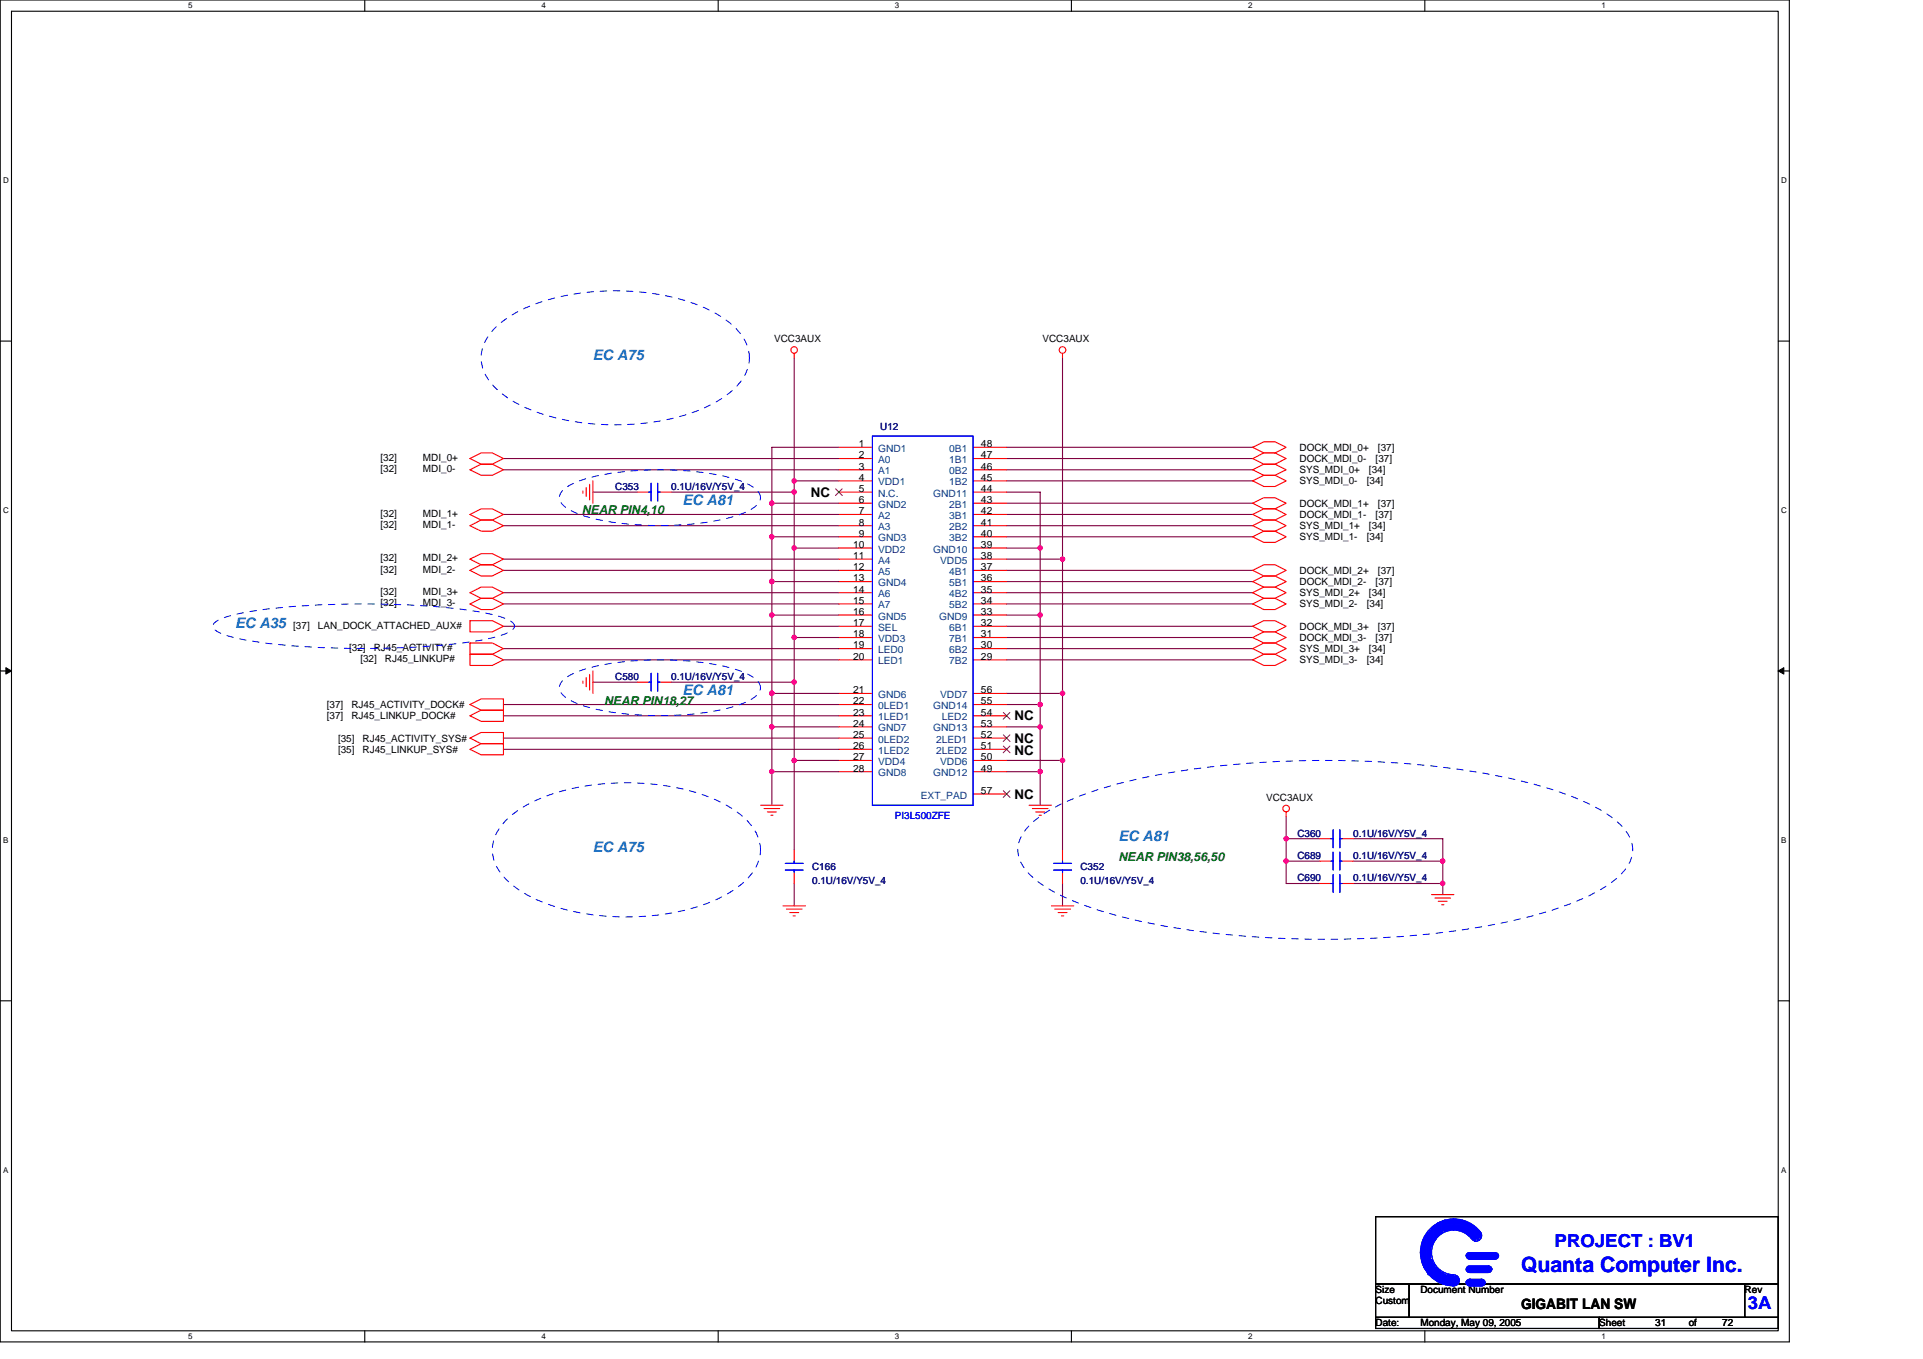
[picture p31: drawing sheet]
<svg xmlns="http://www.w3.org/2000/svg" width="297mm" height="210mm" viewBox="0 0 297 210" stroke-linecap="round" stroke-linejoin="round" font-family="sans-serif">
<defs><g id="words">
<text font-size="3.3" fill="#00f" x="234.9" y="196.5">Quanta Computer Inc.</text>
<g font-size="2.8" fill="#00f">
<text x="240.1" y="192.6">PROJECT : BV1</text>
<text x="270" y="202.2">3A</text>
</g>
<g font-size="2.2" fill="#0080ff">
<text x="91.6" y="55.6">EC A75</text>
<text x="105.4" y="78.1">EC A81</text>
<text x="36.3" y="97">EC A35</text>
<text x="105.4" y="107.4">EC A81</text>
<text x="91.6" y="131.6">EC A75</text>
<text x="172.8" y="129.9">EC A81</text>
</g>
<text font-size="2.2" x="234.9" y="202.1">GIGABIT LAN SW</text>
<g font-size="2.1">
<text x="125.3" y="76.7">NC</text>
<text x="156.7" y="111.3">NC</text>
<text x="156.7" y="116.6">NC</text>
<text x="156.7" y="114.7">NC</text>
<text x="156.7" y="123.3">NC</text>
</g>
<g font-size="1.9" fill="#008000">
<text x="89.9" y="79.4">NEAR PIN4,10</text>
<text x="93.3" y="108.8">NEAR PIN18,27</text>
<text x="172.8" y="133">NEAR PIN38,56,50</text>
</g>
<g font-size="1.5">
<text x="119.6" y="52.9">VCC3AUX</text>
<text x="161" y="52.9">VCC3AUX</text>
<text x="58.8" y="71.2">[32]</text>
<text x="65.3" y="71.2">MDI_0+</text>
<text x="132.7" y="69.1">1</text>
<text x="132.7" y="70.8">2</text>
<text x="151.5" y="70.8">47</text>
<text x="151.5" y="69.1">48</text>
<text x="200.7" y="69.6">DOCK_MDI_0+</text>
<text x="200.7" y="71.4">DOCK_MDI_0-</text>
<text x="212.5" y="71.4">[37]</text>
<text x="212.8" y="69.6">[37]</text>
<text x="58.8" y="72.9">[32]</text>
<text x="65.3" y="72.9">MDI_0-</text>
<text x="132.7" y="72.5">3</text>
<text x="132.7" y="74.3">4</text>
<text x="132.7" y="76">5</text>
<text x="132.7" y="77.7">6</text>
<text x="151.5" y="77.7">43</text>
<text x="151.5" y="74.3">45</text>
<text x="151.5" y="72.5">46</text>
<text x="151.5" y="76">44</text>
<text x="200.7" y="74.8">SYS_MDI_0-</text>
<text x="200.7" y="73.1">SYS_MDI_0+</text>
<text x="211.1" y="74.8">[34]</text>
<text x="211.5" y="73.1">[34]</text>
<text x="58.8" y="79.8">[32]</text>
<text x="58.8" y="81.6">[32]</text>
<text x="65.3" y="79.8">MDI_1+</text>
<text x="65.3" y="81.6">MDI_1-</text>
<text x="132.7" y="79.4">7</text>
<text x="132.7" y="81.2">8</text>
<text x="132.7" y="82.9">9</text>
<text x="151.5" y="82.9">40</text>
<text x="151.5" y="81.2">41</text>
<text x="151.5" y="79.4">42</text>
<text x="200.7" y="80">DOCK_MDI_1-</text>
<text x="200.7" y="81.7">SYS_MDI_1+</text>
<text x="200.7" y="83.4">SYS_MDI_1-</text>
<text x="200.7" y="78.3">DOCK_MDI_1+</text>
<text x="211.1" y="83.4">[34]</text>
<text x="211.5" y="81.7">[34]</text>
<text x="212.5" y="80">[37]</text>
<text x="212.8" y="78.3">[37]</text>
<text x="58.8" y="88.5">[32]</text>
<text x="58.8" y="86.7">[32]</text>
<text x="65.3" y="88.5">MDI_2-</text>
<text x="65.3" y="86.7">MDI_2+</text>
<text x="131.8" y="84.6">10</text>
<text x="131.8" y="86.3">11</text>
<text x="131.8" y="88.1">12</text>
<text x="131.8" y="89.8">13</text>
<text x="151.5" y="89.8">36</text>
<text x="151.5" y="88.1">37</text>
<text x="151.5" y="84.6">39</text>
<text x="151.5" y="86.3">38</text>
<text x="200.7" y="88.6">DOCK_MDI_2+</text>
<text x="212.8" y="88.6">[37]</text>
<text x="58.8" y="91.9">[32]</text>
<text x="58.8" y="93.6">[32]</text>
<text x="65.3" y="91.9">MDI_3+</text>
<text x="65.3" y="93.6">MDI_3-</text>
<text x="131.8" y="91.5">14</text>
<text x="131.8" y="93.3">15</text>
<text x="131.8" y="95">16</text>
<text x="151.5" y="93.3">34</text>
<text x="151.5" y="91.5">35</text>
<text x="151.5" y="95">33</text>
<text x="200.7" y="92.1">SYS_MDI_2+</text>
<text x="200.7" y="90.4">DOCK_MDI_2-</text>
<text x="200.7" y="93.8">SYS_MDI_2-</text>
<text x="211.1" y="93.8">[34]</text>
<text x="211.5" y="92.1">[34]</text>
<text x="212.5" y="90.4">[37]</text>
<text x="45.3" y="97.1">[37]</text>
<text x="49.1" y="97.1">LAN_DOCK_ATTACHED_AUX#</text>
<text x="53.9" y="100.5">[32]</text>
<text x="57.7" y="100.5">RJ45_ACTIVITY#</text>
<text x="131.8" y="96.7">17</text>
<text x="131.8" y="98.4">18</text>
<text x="131.8" y="100.2">19</text>
<text x="131.8" y="101.9">20</text>
<text x="151.5" y="101.9">29</text>
<text x="151.5" y="100.2">30</text>
<text x="151.5" y="98.4">31</text>
<text x="151.5" y="96.7">32</text>
<text x="200.7" y="100.7">SYS_MDI_3+</text>
<text x="200.7" y="97.3">DOCK_MDI_3+</text>
<text x="200.7" y="99">DOCK_MDI_3-</text>
<text x="211.5" y="100.7">[34]</text>
<text x="212.5" y="99">[37]</text>
<text x="212.8" y="97.3">[37]</text>
<text x="55.7" y="102.3">[32]</text>
<text x="59.5" y="102.3">RJ45_LINKUP#</text>
<text x="131.8" y="107.1">21</text>
<text x="151.5" y="107.1">56</text>
<text x="200.7" y="102.4">SYS_MDI_3-</text>
<text x="211.1" y="102.4">[34]</text>
<text x="50.5" y="109.3">[37]</text>
<text x="50.5" y="111.1">[37]</text>
<text x="54.3" y="109.3">RJ45_ACTIVITY_DOCK#</text>
<text x="54.3" y="111.1">RJ45_LINKUP_DOCK#</text>
<text x="131.8" y="108.8">22</text>
<text x="131.8" y="110.5">23</text>
<text x="131.8" y="112.2">24</text>
<text x="131.8" y="114">25</text>
<text x="151.5" y="108.8">55</text>
<text x="151.5" y="112.2">53</text>
<text x="151.5" y="114">52</text>
<text x="151.5" y="110.5">54</text>
<text x="52.2" y="114.5">[35]</text>
<text x="52.2" y="116.3">[35]</text>
<text x="56" y="114.5">RJ45_ACTIVITY_SYS#</text>
<text x="56" y="116.3">RJ45_LINKUP_SYS#</text>
<text x="131.8" y="115.7">26</text>
<text x="131.8" y="117.4">27</text>
<text x="131.8" y="119.2">28</text>
<text x="151.5" y="119.2">49</text>
<text x="151.5" y="117.4">50</text>
<text x="151.5" y="115.7">51</text>
<text x="151.5" y="122.6">57</text>
<text x="195.6" y="123.7">VCC3AUX</text>
<text x="212.5" y="199.7">Size</text>
<text x="212.5" y="201.4">Custom</text>
<text x="219.4" y="199.7">Document Number</text>
<text x="269.5" y="199.7">Rev</text>
<text x="212.5" y="204.9">Date:</text>
<text x="219.4" y="204.9">Monday, May 09, 2005</text>
<text x="247" y="204.9">Sheet</text>
<text x="255.7" y="204.9">31</text>
<text x="260.9" y="204.9">of</text>
<text x="266" y="204.9">72</text>
</g>
<g font-size="1.5" fill="#004080">
<text x="135.6" y="69.8">GND1</text>
<text x="135.6" y="71.5">A0</text>
<text x="146.6" y="71.5">1B1</text>
<text x="146.6" y="69.8">0B1</text>
<text x="135.6" y="73.3">A1</text>
<text x="135.6" y="75">VDD1</text>
<text x="135.6" y="76.7">N.C.</text>
<text x="144.2" y="76.7">GND11</text>
<text x="146.6" y="75">1B2</text>
<text x="146.6" y="73.3">0B2</text>
<text x="135.6" y="78.4">GND2</text>
<text x="135.6" y="80.2">A2</text>
<text x="135.6" y="81.9">A3</text>
<text x="135.6" y="83.6">GND3</text>
<text x="146.6" y="83.6">3B2</text>
<text x="146.6" y="81.9">2B2</text>
<text x="146.6" y="80.2">3B1</text>
<text x="146.6" y="78.4">2B1</text>
<text x="135.6" y="85.3">VDD2</text>
<text x="135.6" y="87.1">A4</text>
<text x="135.6" y="88.8">A5</text>
<text x="144.2" y="85.3">GND10</text>
<text x="145.2" y="87.1">VDD5</text>
<text x="146.6" y="88.8">4B1</text>
<text x="135.6" y="90.5">GND4</text>
<text x="135.6" y="92.2">A6</text>
<text x="135.6" y="94">A7</text>
<text x="135.6" y="95.7">GND5</text>
<text x="145.1" y="95.7">GND9</text>
<text x="146.6" y="94">5B2</text>
<text x="146.6" y="92.2">4B2</text>
<text x="146.6" y="90.5">5B1</text>
<text x="135.6" y="97.4">SEL</text>
<text x="135.6" y="99.2">VDD3</text>
<text x="135.6" y="100.9">LED0</text>
<text x="146.6" y="100.9">6B2</text>
<text x="146.6" y="99.2">7B1</text>
<text x="146.6" y="97.4">6B1</text>
<text x="135.6" y="102.6">LED1</text>
<text x="135.6" y="107.8">GND6</text>
<text x="145.2" y="107.8">VDD7</text>
<text x="146.6" y="102.6">7B2</text>
<text x="135.6" y="109.5">0LED1</text>
<text x="135.6" y="111.3">1LED1</text>
<text x="135.6" y="113">GND7</text>
<text x="144.2" y="109.5">GND14</text>
<text x="144.2" y="113">GND13</text>
<text x="145.5" y="111.3">LED2</text>
<text x="135.6" y="114.7">0LED2</text>
<text x="135.6" y="116.4">1LED2</text>
<text x="135.6" y="118.2">VDD4</text>
<text x="135.6" y="119.9">GND8</text>
<text x="144.2" y="119.9">GND12</text>
<text x="144.6" y="114.7">2LED1</text>
<text x="144.6" y="116.4">2LED2</text>
<text x="145.2" y="118.2">VDD6</text>
<text x="142.2" y="123.3">EXT_PAD</text>
</g>
<g font-size="1.5" fill="#000080">
<text x="136" y="66.4">U12</text>
<text x="95" y="75.7">C353</text>
<text x="103.7" y="75.7">0.1U/16V/Y5V_4</text>
<text x="95" y="105">C580</text>
<text x="103.7" y="105">0.1U/16V/Y5V_4</text>
<text x="200.4" y="129.2">C360</text>
<text x="209" y="129.2">0.1U/16V/Y5V_4</text>
<text x="125.5" y="134.4">C166</text>
<text x="125.5" y="136.5">0.1U/16V/Y5V_4</text>
<text x="166.9" y="134.4">C352</text>
<text x="166.9" y="136.5">0.1U/16V/Y5V_4</text>
<text x="200.4" y="136.1">C690</text>
<text x="200.4" y="132.7">C689</text>
<text x="209" y="136.1">0.1U/16V/Y5V_4</text>
<text x="209" y="132.7">0.1U/16V/Y5V_4</text>
</g>
<text font-size="1.5" fill="#00f" x="138.2" y="126.4">PI3L500ZFE</text>
<g font-size="1.2">
<text x="29.1" y="1.3">5</text>
<text x="83.6" y="1.3">4</text>
<text x="138.2" y="1.3">3</text>
<text x="192.8" y="1.3">2</text>
<text x="247.4" y="1.3">1</text>
<text x=".5" y="28.3">D</text>
<text x="275.1" y="28.3">D</text>
<text x=".5" y="79.2">C</text>
<text x="275.1" y="79.2">C</text>
<text x=".5" y="130.2">B</text>
<text x="275.1" y="130.2">B</text>
<text x=".5" y="181.1">A</text>
<text x="275.1" y="181.1">A</text>
<text x="29.1" y="206.8">5</text>
<text x="83.6" y="206.8">4</text>
<text x="138.2" y="206.8">3</text>
<text x="192.8" y="206.8">2</text>
<text x="247.4" y="206.8">1</text>
</g>
</g></defs>
<path d="M0 0h276.4v207.3h-276.4zM1.8 1.7h272.9v203.8h-272.9z" fill="none" stroke="#000" stroke-width=".17"/>
<g fill="#fff">
<path d="M29.1 .2h.6v1.4h-.6z"/>
<path d="M29.1 205.7h.6v1.4h-.6z"/>
</g>
<path d="M56.3 0v1.7M56.3 205.5v1.8" fill="none" stroke="#000" stroke-width=".17"/>
<g fill="#fff">
<path d="M83.6 .2h.7v1.4h-.7z"/>
<path d="M83.6 205.7h.7v1.4h-.7z"/>
</g>
<path d="M110.9 0v1.7M110.9 205.5v1.8" fill="none" stroke="#000" stroke-width=".17"/>
<g fill="#fff">
<path d="M138.2 .2h.7v1.4h-.7z"/>
<path d="M138.2 205.7h.7v1.4h-.7z"/>
</g>
<path d="M165.5 0v1.7M165.5 205.5v1.8" fill="none" stroke="#000" stroke-width=".17"/>
<g fill="#fff">
<path d="M192.8 .2h.6v1.4h-.6z"/>
<path d="M192.8 205.7h.6v1.4h-.6z"/>
</g>
<path d="M220.1 0v1.7M220.1 205.5v1.8" fill="none" stroke="#000" stroke-width=".17"/>
<g fill="#fff">
<path d="M247.4 .2h.6v1.4h-.6z"/>
<path d="M247.4 205.7h.6v1.4h-.6z"/>
<path d="M.5 27.2h.8v1.4h-.8z"/>
<path d="M275.1 27.2h.9v1.4h-.9z"/>
<path d="M.5 78.1h.8v1.4h-.8z"/>
<path d="M275.1 78.1h.9v1.4h-.9z"/>
</g>
<path d="M0 52.7h1.8M274.7 52.7h1.7" fill="none" stroke="#000" stroke-width=".17"/>
<g fill="#fff">
<path d="M.5 129.1h.8v1.4h-.8z"/>
<path d="M275.1 129.1h.8v1.4h-.8z"/>
</g>
<path d="M0 103.6h1.8M274.7 103.6h1.7" fill="none" stroke="#000" stroke-width=".17"/>
<path d="M.9 103.1l.9 .5-.9 .5zM274.7 103.6l.8-.5v1z" fill="#000" stroke="#000" stroke-width=".15"/>
<g fill="#fff">
<path d="M.5 180h.8v1.4h-.8z"/>
<path d="M275.1 180h.8v1.4h-.8z"/>
</g>
<path d="M0 154.6h1.8M274.7 154.6h1.7M212.5 187.9h62.2v10.4h-62.2zM212.5 198.3h5.2v5.2h-5.2zM217.7 198.3h51.8v5.2h-51.8zM269.5 198.3h5.2v5.2h-5.2zM212.5 203.5h34.5v1.7h-34.5zM247 203.5h27.7v1.7h-27.7z" fill="none" stroke="#000" stroke-width=".17"/>
<g fill="none" stroke="#800040" stroke-width=".17">
<path d="M122.7 55.3v19M164.1 55.3v51.8M77.8 79.5h51.8M77.8 70.8h51.8M77.8 72.6h51.8M91.6 76h6.9M119.2 77.7h10.4M122.7 74.3v1.7h-19M122.7 74.3h6.9M122.7 76v29.4M129.6 69.1h-10.4v55.3M155.5 69.1h38"/>
<path d="M155.5 77.7h38M155.5 74.3h38M155.5 76h5.2v48.4M155.5 79.5h38M155.5 70.8h38M155.5 72.6h38M77.8 86.4h51.8M77.8 81.2h51.8M77.8 88.1h51.8M77.8 91.5h51.8M77.8 93.3h51.8M77.8 96.7h51.8"/>
<path d="M119.2 82.9h10.4M119.2 89.8h10.4M119.2 95h10.4M122.7 98.5h6.9M122.7 84.6h6.9M155.5 82.9h38M155.5 89.8h38M155.5 95h5.2M155.5 98.5h38M155.5 84.6h5.2M155.5 86.4h8.6M155.5 81.2h38"/>
<path d="M155.5 88.1h38M155.5 91.5h38M155.5 93.3h38M155.5 96.7h38M77.8 108.8h51.8M77.8 100.2h51.8M77.8 101.9h51.8M77.8 110.6h51.8M77.8 115.7h51.8M77.8 114h51.8M91.6 105.4h6.9M103.7 105.4h19"/>
<path d="M119.2 107.1h10.4M119.2 112.3h10.4M119.2 119.2h10.4M122.7 105.4v12.1h6.9M122.7 117.5v13.8M155.5 107.1h8.6v10.4M155.5 112.3h5.2M155.5 119.2h5.2M155.5 108.8h5.2M155.5 117.5h8.6M155.5 100.2h38M155.5 101.9h38"/>
<path d="M164.1 117.5v13.8M122.7 136.5v3.4M164.1 136.5v3.4M198.7 129.5h5.2M198.7 133h5.2M198.7 126.1v10.4h5.2M209 129.5h13.9v8.7M209 133h13.9M209 136.5h13.9"/>
</g>
<g fill="#f0f" stroke="#f0f" stroke-width=".17">
<circle cx="119.2" cy="77.7" r=".34"/>
<circle cx="119.2" cy="82.9" r=".34"/>
<circle cx="119.2" cy="89.8" r=".34"/>
<circle cx="119.2" cy="95" r=".34"/>
<circle cx="119.2" cy="107.1" r=".34"/>
<circle cx="119.2" cy="119.2" r=".34"/>
<circle cx="122.7" cy="117.5" r=".34"/>
<circle cx="122.7" cy="105.4" r=".33"/>
<circle cx="122.7" cy="98.4" r=".34"/>
<circle cx="122.7" cy="74.3" r=".34"/>
<circle cx="122.7" cy="84.6" r=".34"/>
<circle cx="122.7" cy="76" r=".34"/>
<circle cx="119.2" cy="112.3" r=".34"/>
<circle cx="160.7" cy="84.6" r=".34"/>
<circle cx="160.7" cy="95" r=".34"/>
<circle cx="160.7" cy="108.8" r=".34"/>
<circle cx="160.7" cy="119.2" r=".34"/>
<circle cx="160.7" cy="112.3" r=".34"/>
<circle cx="164.1" cy="86.4" r=".34"/>
<circle cx="164.1" cy="107.1" r=".34"/>
<circle cx="164.1" cy="117.5" r=".34"/>
<circle cx="222.8" cy="133" r=".34"/>
<circle cx="222.8" cy="136.4" r=".34"/>
<circle cx="198.7" cy="133" r=".34"/>
<circle cx="198.7" cy="129.5" r=".34"/>
</g>
<g fill="none" stroke="#f00" stroke-width=".17">
<path d="M122.7 54.6v.7M164.1 54.6v.7M72.6 70.8l1.7-.8h1.7l1.8 .8-1.8 .9h-1.7zM72.6 72.6l1.7-.9h1.7l1.8 .9-1.8 .8h-1.7zM72.6 79.5l1.7-.9h1.7l1.8 .9-1.8 .8h-1.7zM90 75.8v.4M90.5 75.3v1.4M91.1 74.8v2.4M91.6 74.3v3.4M98.5 76h1.7M102 76h1.7M129.6 76h5.2"/>
<path d="M129.6 69.1h5.2M129.6 70.8h5.2M129.6 72.6h5.2M129.6 74.3h5.2M129.6 77.7h5.2M129.6 79.5h5.2M150.3 76h5.2M150.3 69.1h5.2M150.3 70.8h5.2M150.3 72.6h5.2M150.3 74.3h5.2M150.3 77.7h5.2"/>
<path d="M150.3 79.5h5.2M193.5 69.1l1.7-.9h1.8l1.7 .9-1.7 .9h-1.8zM193.5 79.5l1.7-.9h1.8l1.7 .9-1.7 .8h-1.8zM193.5 74.3l1.7-.9h1.8l1.7 .9-1.7 .8h-1.8zM193.5 70.8l1.7-.8h1.8l1.7 .8-1.7 .9h-1.8zM193.5 72.6l1.7-.9h1.8l1.7 .9-1.7 .8h-1.8zM193.5 77.7l1.7-.8h1.8l1.7 .8-1.7 .9h-1.8zM72.6 81.2l1.7-.9h1.7l1.8 .9-1.8 .8h-1.7zM72.6 88.1l1.7-.9h1.7l1.8 .9-1.8 .9h-1.7zM72.6 86.4l1.7-.9h1.7l1.8 .9-1.8 .8h-1.7zM72.6 91.5l1.7-.8h1.7l1.8 .8-1.8 .9h-1.7zM72.6 93.3l1.7-.9h1.7l1.8 .9-1.8 .8h-1.7z"/>
<path d="M72.6 95.9h3.4l1.8 .8-1.8 .9h-3.4zM72.6 99.3h3.4l1.8 .9-1.8 .8h-3.4zM129.6 81.2h5.2M129.6 82.9h5.2M129.6 84.6h5.2M129.6 86.4h5.2M129.6 88.1h5.2M129.6 89.8h5.2M129.6 91.5h5.2M129.6 93.3h5.2M129.6 95h5.2M129.6 96.7h5.2"/>
<path d="M129.6 98.5h5.2M150.3 81.2h5.2M150.3 82.9h5.2M150.3 84.6h5.2M150.3 86.4h5.2M150.3 88.1h5.2M150.3 89.8h5.2M150.3 91.5h5.2M150.3 93.3h5.2M150.3 95h5.2M150.3 96.7h5.2M150.3 98.5h5.2"/>
<path d="M193.5 81.2l1.7-.9h1.8l1.7 .9-1.7 .8h-1.8zM193.5 82.9l1.7-.9h1.8l1.7 .9-1.7 .9h-1.8zM193.5 91.5l1.7-.8h1.8l1.7 .8-1.7 .9h-1.8zM193.5 88.1l1.7-.9h1.8l1.7 .9-1.7 .9h-1.8zM193.5 89.8l1.7-.8h1.8l1.7 .8-1.7 .9h-1.8zM193.5 93.3l1.7-.9h1.8l1.7 .9-1.7 .8h-1.8zM193.5 96.7l1.7-.8h1.8l1.7 .8-1.7 .9h-1.8zM193.5 98.5l1.7-.9h1.8l1.7 .9-1.7 .8h-1.8zM72.6 101h3.4l1.8 .9-1.8 .9h-3.4zM72.6 108.8l1.7-.9h3.5v1.8h-3.5zM72.6 110.6l1.7-.9h3.5v1.7h-3.5zM72.6 114l1.7-.9h3.5v1.8h-3.5z"/>
<path d="M72.6 115.7l1.7-.8h3.5v1.7h-3.5zM90 105.2v.3M90.5 104.7v1.4M91.1 104.2v2.4M91.6 103.6v3.5M98.5 105.4h1.7M102 105.4h1.7M129.6 100.2h5.2M129.6 101.9h5.2M129.6 107.1h5.2M129.6 108.8h5.2M129.6 110.6h5.2"/>
<path d="M129.6 112.3h5.2M129.6 114h5.2M129.6 115.7h5.2M129.6 117.5h5.2M129.6 119.2h5.2M150.3 100.2h5.2M150.3 101.9h5.2M150.3 107.1h5.2M150.3 108.8h5.2M150.3 110.6h5.2M150.3 112.3h5.2M150.3 114h5.2"/>
<path d="M150.3 115.7h5.2M150.3 117.5h5.2M150.3 119.2h5.2M193.5 100.2l1.7-.9h1.8l1.7 .9-1.7 .8h-1.8zM193.5 101.9l1.7-.9h1.8l1.7 .9-1.7 .9h-1.8zM117.5 124.4h3.4M118 124.9h2.4M118.5 125.4h1.4M119.1 125.9h.3M120.9 139.9h3.5M122.7 131.3v1.7M122.7 134.7v1.8"/>
<path d="M150.3 122.6h5.2M159 124.4h3.4M159.5 124.9h2.4M160 125.4h1.4M160.5 125.9h.3M162.4 139.9h3.5M164.1 131.3v1.7M164.1 134.7v1.8M198.7 125.4v.7M203.9 136.5h1.7M203.9 133h1.7M203.9 129.5h1.7"/>
<path d="M207.3 136.5h1.7M207.3 133h1.7M207.3 129.5h1.7M221.1 138.2h3.5M221.7 138.7h2.4M222.2 139.2h1.3M222.7 139.7h.3M121.5 140.4h2.4M122 140.9h1.4M122.5 141.5h.3M162.9 140.4h2.5M163.4 140.9h1.4"/>
<path d="M164 141.5h.3"/>
<circle cx="122.7" cy="54.1" r=".51"/>
<circle cx="164.1" cy="54.1" r=".51"/>
<circle cx="198.7" cy="124.9" r=".51"/>
</g>
<path d="M76.8 50.3a23.5 23.5 0 0 1 12.1-4.9 38 38 0 0 1 19.3 1.9 13.8 13.8 0 0 1 6.6 4.9 5.7 5.7 0 0 1-.7 7.1 16.9 16.9 0 0 1-7.5 4.5 38.3 38.3 0 0 1-24.7-.5 13.8 13.8 0 0 1-6.7-5 5.7 5.7 0 0 1 .7-7.1zM86.9 75.8a12.3 12.3 0 0 1 6.2-2.5 48.5 48.5 0 0 1 20.4 .7 8.1 8.1 0 0 1 3.5 1.8 1.42 1.42 0 0 1 0 2.1 12.3 12.3 0 0 1-6.2 2.5 48.1 48.1 0 0 1-20.5-.7 8.1 8.1 0 0 1-3.4-1.8 1.42 1.42 0 0 1 0-2.1zM33 96.4a5.2 5.2 0 0 1 2.7-1.3 84.8 84.8 0 0 1 18.1-1.8 110.7 110.7 0 0 1 21.7 1.5 8.2 8.2 0 0 1 3.9 1.6l.1 .3a2.25 2.25 0 0 1-1.9 1.4 53.9 53.9 0 0 1-12.4 1.8 130.9 130.9 0 0 1-27-1 15 15 0 0 1-4.9-1.5l-.3-.3-.1-.4zM86.9 105.2a12.3 12.3 0 0 1 6.2-2.5 48.5 48.5 0 0 1 20.4 .7 8.1 8.1 0 0 1 3.5 1.8 1.42 1.42 0 0 1 0 2.1 12.3 12.3 0 0 1-6.2 2.5 48.1 48.1 0 0 1-20.5-.7 8.1 8.1 0 0 1-3.4-1.8 1.42 1.42 0 0 1 0-2.1zM78.5 126.3a23.5 23.5 0 0 1 12.1-4.9 37.8 37.8 0 0 1 19.3 1.9 13.9 13.9 0 0 1 6.6 4.9 5.7 5.7 0 0 1-.7 7.1 16.9 16.9 0 0 1-7.5 4.6 38.2 38.2 0 0 1-24.7-.6 13.9 13.9 0 0 1-6.6-5 5.7 5.7 0 0 1 .7-7.1zM159.1 127.4a24 24 0 0 1 8.8-4.9 102.6 102.6 0 0 1 26.8-4.7 144.8 144.8 0 0 1 40.1 2.8 45.5 45.5 0 0 1 13.3 5.1 8.8 8.8 0 0 1 4 4.6 4.9 4.9 0 0 1-1.7 4.8 24.1 24.1 0 0 1-8.9 4.9 102.6 102.6 0 0 1-26.8 4.8 144.3 144.3 0 0 1-40-2.8 45.4 45.4 0 0 1-13.4-5.2 8.8 8.8 0 0 1-4-4.6 4.9 4.9 0 0 1 1.8-4.8z" fill="none" stroke="#00f" stroke-width=".15" stroke-dasharray="1 1 1 1 1 1 1 1"/>
<g fill="none" stroke="#00f" stroke-width=".17">
<path d="M100.2 76h.4M100.6 74.6v2.8M101.6 76h.4M101.6 74.6v2.8M134.8 67.4h15.5v57h-15.5zM100.2 105.4h.4M100.6 104v2.7M101.6 104v2.7M101.6 105.4h.4M121.3 134.4h2.8M121.3 133.3h2.8M122.7 133v.3"/>
<path d="M122.7 134.4v.3M162.7 134.4h2.8M162.7 133.3h2.8M164.1 133v.3M164.1 134.4v.3M205.6 136.5h.3M205.6 133h.3M205.6 129.5h.3M205.9 128.2v2.7M205.9 131.6v2.8M205.9 135.1v2.7M207 136.5h.3"/>
<path d="M207 128.2v2.7M207 131.6v2.8M207 135.1v2.7M207 133h.3M207 129.5h.3M219.6 192.2v2.5l.1 .5v-3.5l.2-.3v4.3l.2 .2v-4.9l.2-.3v5.5l.1 .2v-5.9l.2-.1v6.5M220.8 196.9v-6.7l.2-.2v7.1h.1v-2.6l.2 .3v2.5l.2 .1v-2.2l.2 .3v2.1l.1 .2v-2.1l.2 .2v2.1h.2v-2l.1 .2v1.9h.2v-1.7l.2 .2v1.5l.2 .2v-1.7l.1 .1v1.6h.2v-1.4M221.1 189.7v2.9l.2-.5v-2.4l.2-.2v2.2l.2-.1v-2.3l.1-.2v2.1l.2-.2v-2h.2v1.9l.1-.2v-1.7l.2-.2v1.7l.2-.1v-1.6l.2-.2v1.8M223.2 196.7v.2h.2v1.4h.1v-1.4h.2v1.6h-.3l.5-1.6v1.6l.2-.2v-1.4l.1 .4v1.2h.2v-1.4h.2v1.4h.2v-1.4h.1v1.4l.2-.2v-1l.2 .1v.7M223.2 188.4v1.8l-.2-.2v-1.4zM223.2 189.7l1.3-.2a3.9 3.9 0 0 1 3.5 1.9M223.2 189.5l1.3-.2a4.1 4.1 0 0 1 3.8 2.3"/>
<path d="M223.2 189.4a4.3 4.3 0 0 1 5.2 2.2M223.2 189.2l1.3-.2a4.5 4.5 0 0 1 4 2.2M223.2 189l1.3-.2a4.6 4.6 0 0 1 4.2 2.4M223.2 190.1l1.3-.3a3.6 3.6 0 0 1 3.3 1.9M223.2 189.9l1.3-.2a3.8 3.8 0 0 1 3.5 2M223.3 188.8l1.2-.2a4.8 4.8 0 0 1 4.3 2.5M223.4 190l-.1-1.4 1.2-.2a5 5 0 0 1 4.4 2.5M226.6 193.6h4.7v.2h-4.8v.2h5l-.2 .1h-4.7l.2 .2h4.5M226.6 195.7h3.7v.2h-3.7l-.1 .1h4l-.2 .2h-3.8l.3 .2h3.3M226.6 197.8h2.7v.2h-2.8v.1h2.9l-.1 .2h-2.8l.3 .2h2.5M227 197.6h1.9M227 198.6h1.9"/>
<path d="M227 196.6h2.9M227 195.5h2.9M227 194.5h4M227 193.5h4M227.2 191.3a3.4 3.4 0 0 0-2.7-1.3h.1a3.4 3.4 0 0 0-3.5 3.5v-.1a3.4 3.4 0 0 0 3.5 3.5M228.6 190.2a5.2 5.2 0 0 0-4.1-1.9h.1a5.1 5.1 0 0 0-5.2 5.2v-.1a5.2 5.2 0 0 0 5.2 5.2"/>
<circle cx="224.6" cy="197.8" r=".85"/>
<circle cx="227" cy="198.1" r=".51"/>
<circle cx="227" cy="194" r=".51"/>
<circle cx="227" cy="196" r=".51"/>
<circle cx="228" cy="190.8" r=".85"/>
<circle cx="228.9" cy="198.1" r=".51"/>
<circle cx="229.9" cy="196" r=".51"/>
<circle cx="231" cy="194" r=".51"/>
</g>
<path d="M129.1 75.5l1 1M130.1 75.5l-1.1 1M155 110l1 1.1M155 113.5l1 1M155 115.2l1 1.1M156 110l-1 1.1M156 113.5l-1 1M156 115.2l-1 1.1M155 122.1l1 1.1M156 122.1l-1 1.1" fill="none" stroke="#804000" stroke-width=".15"/>
<use href="#words"/>
</svg>
